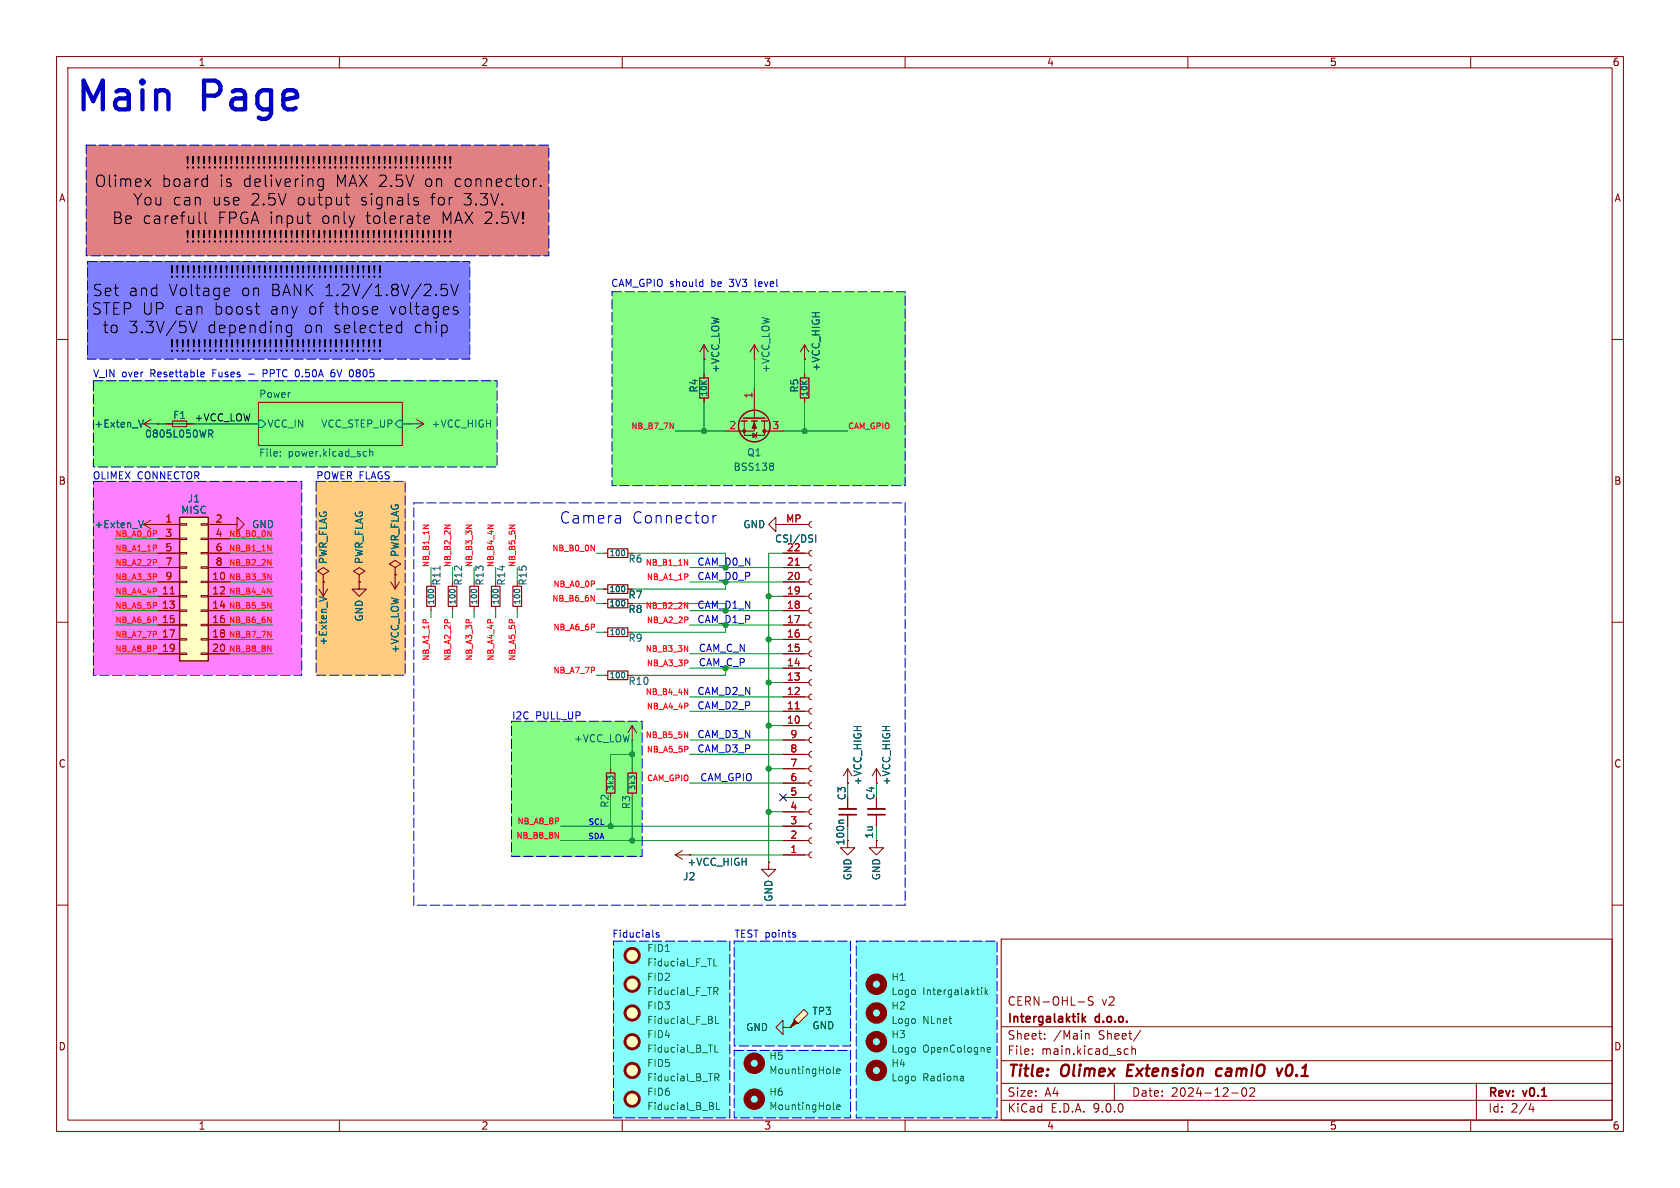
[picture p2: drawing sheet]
<svg xmlns="http://www.w3.org/2000/svg" width="297mm" height="210mm" viewBox="0 0 297 210" stroke-linecap="round" stroke-linejoin="round" font-family="sans-serif">
<defs><g id="words">
<g font-size="7.1" fill="#0000c2">
<text x="12.9" y="20.7">Main</text>
<text x="35.5" y="20.7">Page</text>
</g>
<g font-size="2.8">
<text x="16.7" y="33.3">Olimex</text>
<text x="28.5" y="33.3">board</text>
<text x="32.7" y="30">!!!!!!!!!!!!!!!!!!!!!!!!!!!!!!!!!!!!!!!!!!!!!!!!!</text>
<text x="38.8" y="33.3">is</text>
<text x="43" y="33.3">delivering</text>
<text x="59.4" y="33.3">MAX 2.5V</text>
<text x="75.1" y="33.3">on</text>
<text x="80.4" y="33.3">connector.</text>
<text x="19.8" y="39.8">Be carefull</text>
<text x="23.5" y="36.6">You</text>
<text x="30.5" y="36.6">can</text>
<text x="37.5" y="36.6">use</text>
<text x="38.5" y="39.8">FPGA input</text>
<text x="44.3" y="36.6">2.5V</text>
<text x="52.5" y="36.6">output</text>
<text x="56.9" y="39.8">only</text>
<text x="63.8" y="36.6">signals</text>
<text x="64.7" y="39.8">tolerate</text>
<text x="76.2" y="36.6">for</text>
<text x="78.1" y="39.8">MAX 2.5V!</text>
<text x="82.1" y="36.6">3.3V.</text>
<text x="32.7" y="43.1">!!!!!!!!!!!!!!!!!!!!!!!!!!!!!!!!!!!!!!!!!!!!!!!!!</text>
<text x="16.3" y="52.6">Set</text>
<text x="22.7" y="52.6">and</text>
<text x="29.8" y="52.6">Voltage</text>
<text x="29.9" y="49.3">!!!!!!!!!!!!!!!!!!!!!!!!!!!!!!!!!!!!!!!</text>
<text x="42.7" y="52.6">on</text>
<text x="47.9" y="52.6">BANK 1.2V/1.8V/2.5V</text>
<text x="16.1" y="55.9">STEP UP can</text>
<text x="18.1" y="59.1">to</text>
<text x="22.7" y="59.1">3.3V/5V</text>
<text x="36.7" y="59.1">depending</text>
<text x="37.9" y="55.9">boost</text>
<text x="47.8" y="55.9">any</text>
<text x="53.7" y="59.1">on</text>
<text x="54.6" y="55.9">of</text>
<text x="59" y="59.1">selected</text>
<text x="59.2" y="55.9">those</text>
<text x="69" y="55.9">voltages</text>
<text x="73.3" y="59.1">chip</text>
<text x="29.9" y="62.4">!!!!!!!!!!!!!!!!!!!!!!!!!!!!!!!!!!!!!!!</text>
</g>
<g font-size="2.8" fill="#0000c2">
<text x="98.8" y="92.7">Camera</text>
<text x="111.7" y="92.7">Connector</text>
</g>
<g font-size="2.8" fill="#840000">
<text x="178" y="190.9">Title:</text>
<text x="187.7" y="190.9">Olimex</text>
<text x="200.1" y="190.9">Extension</text>
<text x="216.7" y="190.9">camIO</text>
<text x="228.2" y="190.9">v0.1</text>
</g>
<g font-size="2.1" fill="#840000">
<text x="178" y="178">CERN-OHL-S</text>
<text x="194.7" y="178">v2</text>
<text x="178" y="184">Sheet:</text>
<text x="178" y="181.2">Intergalaktik</text>
<text x="186.2" y="184">/Main</text>
<text x="193.7" y="181.2">d.o.o.</text>
<text x="194.2" y="184">Sheet/</text>
<text x="178" y="186.7">File:</text>
<text x="184.1" y="186.7">main.kicad_sch</text>
<text x="178" y="196.9">KiCad</text>
<text x="178" y="194.1">Size:</text>
<text x="184.7" y="194.1">A4</text>
<text x="185.7" y="196.9">E.D.A.</text>
<text x="193.3" y="196.9">9.0.0</text>
<text x="200" y="194.1">Date:</text>
<text x="207" y="194.1">2024-12-02</text>
<text x="263" y="194.3">Rev:</text>
<text x="263" y="196.9">Id:</text>
<text x="267.1" y="196.9">2/4</text>
<text x="269.4" y="194.3">v0.1</text>
</g>
<g font-size="1.8" fill="#840000">
<text x="35" y="11.9">1</text>
<text x="85" y="11.9">2</text>
<text x="135" y="11.9">3</text>
<text x="185" y="11.9">4</text>
<text x="235" y="11.9">5</text>
<text x="285" y="11.9">6</text>
<text x="10.3" y="35.9">A</text>
<text x="285.3" y="35.9">A</text>
<text x="10.3" y="85.9">B</text>
<text x="285.3" y="85.9">B</text>
<text x="111" y="106">R7</text>
<text x="111" y="108.6">R8</text>
<text x="10.3" y="135.9">C</text>
<text x="285.3" y="135.9">C</text>
<text x="149.5" y="149.6" transform="rotate(-90 149.5 149.6)">100n</text>
<text x="10.3" y="185.9">D</text>
<text x="285.3" y="185.9">D</text>
<text x="35" y="199.9">1</text>
<text x="85" y="199.9">2</text>
<text x="135" y="199.9">3</text>
<text x="185" y="199.9">4</text>
<text x="235" y="199.9">5</text>
<text x="285" y="199.9">6</text>
</g>
<g font-size="1.8" fill="#0000c2">
<text x="107.9" y="50.8">CAM_GPIO should</text>
<text x="125.8" y="50.8">be</text>
<text x="129.2" y="50.8">3V3</text>
<text x="133.9" y="50.8">level</text>
<text x="16.4" y="66.9">V_IN over</text>
<text x="26.7" y="66.9">Resettable</text>
<text x="37.8" y="66.9">Fuses</text>
<text x="44.4" y="66.9">-</text>
<text x="47.1" y="66.9">PPTC 0.50A</text>
<text x="59.6" y="66.9">6V</text>
<text x="63" y="66.9">0805</text>
<text x="16.3" y="84.9">OLIMEX</text>
<text x="24.3" y="84.9">CONNECTOR</text>
<text x="55.8" y="84.9">POWER FLAGS</text>
<text x="123.4" y="115.3">CAM_C_N</text>
<text x="123.2" y="122.9">CAM_D2_N</text>
<text x="123.2" y="125.5">CAM_D2_P</text>
<text x="90.4" y="127.3">I2C</text>
<text x="94.7" y="127.3">PULL_UP</text>
<text x="123.2" y="130.6">CAM_D3_N</text>
<text x="123.2" y="133.1">CAM_D3_P</text>
<text x="123.7" y="138.2">CAM_GPIO</text>
<text x="108.2" y="166">Fiducials</text>
<text x="129.7" y="166">TEST points</text>
</g>
<g font-size="1.8" fill="#006464">
<text x="145.1" y="65.8" transform="rotate(-90 145.1 65.8)">+VCC_HIGH</text>
<text x="45.7" y="70.4">Power</text>
<text x="123.5" y="69.5" transform="rotate(-90 123.5 69.5)">R4</text>
<text x="127.4" y="66" transform="rotate(-90 127.4 66)">+VCC_LOW</text>
<text x="136.2" y="66" transform="rotate(-90 136.2 66)">+VCC_LOW</text>
<text x="141.3" y="69.5" transform="rotate(-90 141.3 69.5)">R5</text>
<text x="16.6" y="75.8">+Exten_V</text>
<text x="25.5" y="77.6">0805L050WR</text>
<text x="30.5" y="74.3">F1</text>
<text x="47.2" y="75.8">VCC_IN</text>
<text x="56.7" y="75.8">VCC_STEP_UP</text>
<text x="76.2" y="75.8">+VCC_HIGH</text>
<text x="45.7" y="81.1">File:</text>
<text x="50.9" y="81.1">power.kicad_sch</text>
<text x="129.6" y="83.4">BSS138</text>
<text x="132" y="80.9">Q1</text>
<text x="33.1" y="89">J1</text>
<text x="16.6" y="93.6">+Exten_V</text>
<text x="31.9" y="91">MISC</text>
<text x="44.5" y="93.6">GND</text>
<text x="131.3" y="93.6">GND</text>
<text x="58" y="99.8" transform="rotate(-90 58 99.8)">PWR_FLAG</text>
<text x="64.4" y="99.8" transform="rotate(-90 64.4 99.8)">PWR_FLAG</text>
<text x="70.7" y="98.5" transform="rotate(-90 70.7 98.5)">PWR_FLAG</text>
<text x="111" y="99.7">R6</text>
<text x="136.9" y="96.1">CSI/DSI</text>
<text x="64.4" y="110" transform="rotate(-90 64.4 110)">GND</text>
<text x="111" y="113.6">R9</text>
<text x="58" y="114.2" transform="rotate(-90 58 114.2)">+Exten_V</text>
<text x="70.7" y="115.6" transform="rotate(-90 70.7 115.6)">+VCC_LOW</text>
<text x="111" y="121.3">R10</text>
<text x="101.4" y="131.4">+VCC_LOW</text>
<text x="107.8" y="142.9" transform="rotate(-90 107.8 142.9)">R2</text>
<text x="111.6" y="143.2" transform="rotate(-90 111.6 143.2)">R3</text>
<text x="149.7" y="141.5" transform="rotate(-90 149.7 141.5)">C3</text>
<text x="152.5" y="138.9" transform="rotate(-90 152.5 138.9)">+VCC_HIGH</text>
<text x="154.8" y="141.5" transform="rotate(-90 154.8 141.5)">C4</text>
<text x="157.6" y="138.9" transform="rotate(-90 157.6 138.9)">+VCC_HIGH</text>
<text x="154.5" y="148.3" transform="rotate(-90 154.5 148.3)">1u</text>
<text x="120.7" y="155.8">J2</text>
<text x="121.4" y="153.3">+VCC_HIGH</text>
<text x="150.7" y="155.7" transform="rotate(-90 150.7 155.7)">GND</text>
<text x="155.8" y="155.7" transform="rotate(-90 155.8 155.7)">GND</text>
<text x="136.8" y="159.5" transform="rotate(-90 136.8 159.5)">GND</text>
<text x="114.3" y="168.5">FID1</text>
<text x="114.3" y="171">Fiducial_F_TL</text>
<text x="114.3" y="173.6">FID2</text>
<text x="157.5" y="173.6">H1</text>
<text x="114.3" y="178.7">FID3</text>
<text x="114.3" y="176.1">Fiducial_F_TR</text>
<text x="143.5" y="179.6">TP3</text>
<text x="157.5" y="176.1">Logo</text>
<text x="157.5" y="178.7">H2</text>
<text x="163.1" y="176.1">Intergalaktik</text>
<text x="114.3" y="181.2">Fiducial_F_BL</text>
<text x="114.3" y="183.7">FID4</text>
<text x="131.8" y="182.5">GND</text>
<text x="143.5" y="182.2">GND</text>
<text x="157.5" y="181.2">Logo</text>
<text x="157.5" y="183.7">H3</text>
<text x="163.1" y="181.2">NLnet</text>
<text x="114.3" y="188.8">FID5</text>
<text x="114.3" y="186.3">Fiducial_B_TL</text>
<text x="114.3" y="191.4">Fiducial_B_TR</text>
<text x="135.9" y="187.6">H5</text>
<text x="135.9" y="190.1">MountingHole</text>
<text x="157.5" y="191.4">Logo</text>
<text x="157.5" y="188.8">H4</text>
<text x="157.5" y="186.3">Logo</text>
<text x="163.1" y="191.4">Radiona</text>
<text x="163.1" y="186.3">OpenCologne</text>
<text x="114.3" y="193.9">FID6</text>
<text x="114.3" y="196.4">Fiducial_B_BL</text>
<text x="135.9" y="193.9">H6</text>
<text x="135.9" y="196.4">MountingHole</text>
</g>
<g font-size="1.8" fill="#a90000">
<text x="133.1" y="70.6" transform="rotate(-90 133.1 70.6)">1</text>
<text x="128.8" y="75.9">2</text>
<text x="136.5" y="75.9">3</text>
<text x="29.1" y="92.5">1</text>
<text x="29.1" y="95">3</text>
<text x="38" y="92.5">2</text>
<text x="38" y="95">4</text>
<text x="138.9" y="92.5">MP</text>
<text x="29.1" y="97.5">5</text>
<text x="29.1" y="100.1">7</text>
<text x="38" y="97.5">6</text>
<text x="38" y="100.1">8</text>
<text x="139" y="100.1">21</text>
<text x="139" y="97.5">22</text>
<text x="28.5" y="105.2">11</text>
<text x="28.5" y="107.7">13</text>
<text x="29.1" y="102.6">9</text>
<text x="37.4" y="102.6">10</text>
<text x="37.4" y="105.2">12</text>
<text x="37.4" y="107.7">14</text>
<text x="139" y="107.7">18</text>
<text x="139" y="105.2">19</text>
<text x="139" y="102.6">20</text>
<text x="28.5" y="110.2">15</text>
<text x="28.5" y="112.8">17</text>
<text x="37.4" y="110.2">16</text>
<text x="37.4" y="112.8">18</text>
<text x="139" y="112.8">16</text>
<text x="139" y="110.2">17</text>
<text x="28.5" y="115.3">19</text>
<text x="37.4" y="115.3">20</text>
<text x="139" y="117.9">14</text>
<text x="139" y="115.3">15</text>
<text x="139" y="125.5">11</text>
<text x="139" y="122.9">12</text>
<text x="139" y="120.4">13</text>
<text x="139" y="128">10</text>
<text x="139.6" y="130.6">9</text>
<text x="139.6" y="135.6">7</text>
<text x="139.6" y="133.1">8</text>
<text x="139.6" y="143.3">4</text>
<text x="139.6" y="140.7">5</text>
<text x="139.6" y="138.2">6</text>
<text x="139.6" y="148.3">2</text>
<text x="139.6" y="145.8">3</text>
<text x="139.6" y="150.9">1</text>
</g>
<text font-size="1.8" fill="#0f0f0f" x="34.3" y="74.6">+VCC_LOW</text>
<g font-size="1.8" fill="#009600">
<text x="123.2" y="100.1">CAM_D0_N</text>
<text x="78.1" y="103.6" transform="rotate(-90 78.1 103.6)">R11</text>
<text x="81.9" y="103.6" transform="rotate(-90 81.9 103.6)">R12</text>
<text x="85.7" y="103.6" transform="rotate(-90 85.7 103.6)">R13</text>
<text x="89.5" y="103.6" transform="rotate(-90 89.5 103.6)">R14</text>
<text x="93.3" y="103.6" transform="rotate(-90 93.3 103.6)">R15</text>
<text x="123.2" y="102.6">CAM_D0_P</text>
<text x="123.2" y="107.7">CAM_D1_N</text>
<text x="123.2" y="110.2">CAM_D1_P</text>
<text x="123.4" y="117.9">CAM_C_P</text>
</g>
<g font-size="1.4" fill="#006464">
<text x="125.2" y="70.2" transform="rotate(-90 125.2 70.2)">10K</text>
<text x="143" y="70.2" transform="rotate(-90 143 70.2)">10K</text>
<text x="107.7" y="98.5">100</text>
<text x="76.9" y="107" transform="rotate(-90 76.9 107)">100</text>
<text x="80.7" y="107" transform="rotate(-90 80.7 107)">100</text>
<text x="84.5" y="107" transform="rotate(-90 84.5 107)">100</text>
<text x="88.4" y="107" transform="rotate(-90 88.4 107)">100</text>
<text x="92.2" y="107" transform="rotate(-90 92.2 107)">100</text>
<text x="107.7" y="104.9">100</text>
<text x="107.7" y="107.4">100</text>
<text x="107.7" y="112.5">100</text>
<text x="107.7" y="120.1">100</text>
<text x="108.7" y="139.8" transform="rotate(-90 108.7 139.8)">3k3</text>
<text x="112.5" y="139.8" transform="rotate(-90 112.5 139.8)">3k3</text>
</g>
<g font-size="1.4" fill="#ff0600">
<text x="111.5" y="75.9">NB_B7_7N</text>
<text x="149.9" y="75.9">CAM_GPIO</text>
<text x="20.3" y="95">NB_A0_0P</text>
<text x="40.4" y="95">NB_B0_0N</text>
<text x="20.3" y="100.1">NB_A2_2P</text>
<text x="20.3" y="97.5">NB_A1_1P</text>
<text x="40.4" y="100.1">NB_B2_2N</text>
<text x="40.4" y="97.5">NB_B1_1N</text>
<text x="75.9" y="100.3" transform="rotate(-90 75.9 100.3)">NB_B1_1N</text>
<text x="79.7" y="100.3" transform="rotate(-90 79.7 100.3)">NB_B2_2N</text>
<text x="83.5" y="100.3" transform="rotate(-90 83.5 100.3)">NB_B3_3N</text>
<text x="87.4" y="100.3" transform="rotate(-90 87.4 100.3)">NB_B4_4N</text>
<text x="91.2" y="100.3" transform="rotate(-90 91.2 100.3)">NB_B5_5N</text>
<text x="97.5" y="97.5">NB_B0_0N</text>
<text x="114" y="100.1">NB_B1_1N</text>
<text x="20.3" y="107.7">NB_A5_5P</text>
<text x="20.3" y="105.1">NB_A4_4P</text>
<text x="20.3" y="102.6">NB_A3_3P</text>
<text x="40.4" y="105.1">NB_B4_4N</text>
<text x="40.4" y="107.7">NB_B5_5N</text>
<text x="40.4" y="102.6">NB_B3_3N</text>
<text x="97.5" y="106.4">NB_B6_6N</text>
<text x="97.7" y="103.9">NB_A0_0P</text>
<text x="114" y="107.7">NB_B2_2N</text>
<text x="114.2" y="102.6">NB_A1_1P</text>
<text x="20.3" y="112.8">NB_A7_7P</text>
<text x="20.3" y="110.2">NB_A6_6P</text>
<text x="40.4" y="110.2">NB_B6_6N</text>
<text x="40.4" y="112.8">NB_B7_7N</text>
<text x="97.7" y="111.5">NB_A6_6P</text>
<text x="114.2" y="110.2">NB_A2_2P</text>
<text x="20.3" y="115.3">NB_A8_8P</text>
<text x="40.4" y="115.3">NB_B8_8N</text>
<text x="75.9" y="116.9" transform="rotate(-90 75.9 116.9)">NB_A1_1P</text>
<text x="79.7" y="116.9" transform="rotate(-90 79.7 116.9)">NB_A2_2P</text>
<text x="83.5" y="116.9" transform="rotate(-90 83.5 116.9)">NB_A3_3P</text>
<text x="87.4" y="116.9" transform="rotate(-90 87.4 116.9)">NB_A4_4P</text>
<text x="91.2" y="116.9" transform="rotate(-90 91.2 116.9)">NB_A5_5P</text>
<text x="97.7" y="119.1">NB_A7_7P</text>
<text x="114" y="115.3">NB_B3_3N</text>
<text x="114.2" y="117.8">NB_A3_3P</text>
<text x="114" y="122.9">NB_B4_4N</text>
<text x="114.2" y="125.5">NB_A4_4P</text>
<text x="114" y="130.5">NB_B5_5N</text>
<text x="114.2" y="133.1">NB_A5_5P</text>
<text x="114.3" y="138.2">CAM_GPIO</text>
<text x="91.2" y="148.3">NB_B8_8N</text>
<text x="91.4" y="145.8">NB_A8_8P</text>
</g>
<g font-size="1.4" fill="#0000c2">
<text x="103.9" y="148.6">SDA</text>
<text x="103.9" y="146">SCL</text>
</g>
</g></defs>
<g fill="none" stroke="#840000" stroke-width=".18">
<path d="M10 10h277v190h-277zM12 12h273v186h-273zM60 10v2M110 10v2M160 10v2M210 10v2M260 10v2M10 60h2M45.7 71.1h25.4v7.6h-25.4zM285 60h2M10 110h2M285 110h2"/>
<path d="M10 160h2M177 166h108v32h-108zM190.6 177.1h1.1M193.2 176.3l-.5-.1-.2 .1v.5l.6 .3 .1 .3-.2 .3-.6-.1M285 160h2M60 198v2M110 198v2M160 198v2M177 194.5h108M177 191.5h108M177 187.5h108M177 181.5h108"/>
<path d="M182.5 186.3v.1M182.5 185.5v.1M184.7 183.6v.1M184.7 182.8v.1M191.9 182.8l.2-.1 .4 .1v.9M197 191.5v3M199 185.4l.5 .1M199.5 186.3l-.5 .1M200.1 185.5l.2-.1 .4 .1v.9M200.1 184.9v1.5M201.7 182.1l-1.3 2M210 198v2"/>
<path d="M217.7 193.2h1.2M219.7 192.4l.2-.1a.81 .81 0 0 1 .6 .6 .81 .81 0 0 1-.3 .8l-.2 .1a.81 .81 0 0 1-.3-1.4zM221 192.4l.5-.1 .2 .1 .1 .3-.9 1.1h.9M260 198v2M261 191.5v6.5M270.7 195l-.4 1.1h.9M271 195.6v1"/>
</g>
<path d="M199.5 188.2l-.3 2h1M216 189a.66 .66 0 0 0-1 .3v.5l.1 .3 .2 .1 .6-.1M226.7 188.9l-.6 1.3M227.7 188.3a1.3 1.3 0 0 0 0 1.9" fill="none" stroke="#840000" stroke-width=".4"/>
<path d="M191.3 179.2v1.5M191.9 179.7l-.6 .6M191.5 180.1l.4 .6" fill="none" stroke="#840000" stroke-width=".3"/>
<path d="M16.5 67.3h71.4v15.3h-71.4z" fill="#80ff80"/>
<path d="M15.5 46.2h67.6v17.3h-67.6z" fill="#8080ff"/>
<path d="M15.2 25.7h81.8v19.5h-81.8z" fill="#e08080"/>
<path d="M129.8 185.7h20.6v11.9h-20.6z" fill="#85fffb"/>
<path d="M55.9 85.1h15.7v34.3h-15.7z" fill="#ffcc80"/>
<path d="M151.4 166.4h24.9v31.2h-24.9z" fill="#85fffb"/>
<path d="M90.4 127.5h23.1v23.9h-23.1z" fill="#86ff85"/>
<g fill="#85fffb">
<path d="M129.8 166.4h20.6v18.5h-20.6z"/>
<path d="M108.5 166.4h20.5v31.2h-20.5z"/>
</g>
<path d="M108.2 51.6h51.8v34.3h-51.8z" fill="#86ff85"/>
<path d="M16.5 85.1h36.8v34.3h-36.8z" fill="#ff80ff"/>
<g fill="none" stroke="#840000" stroke-width=".18">
<path d="M25.4 74.9h2.5M25.4 74.9l1.3 .8M26.7 74.2l-1.3 .7M27.9 74.9h.1M29.2 74.9h5.1M30.5 74.4h2.5v1h-2.5zM45.7 71.1h25.4v7.6h-25.4zM72.4 74.9h.1M72.4 74.9h2.5M73.7 74.2l1.2 .7M74.9 74.9l-1.2 .8M124.5 63.5h.1"/>
<path d="M124.5 61l-.8 1.2M124.5 61l.7 1.2M124.5 61v2.5M124.5 66v.8M124.5 70.4v.7M131.6 74.4v2.6h3.5v-2.6M133.1 76.6l.6 .4-.6 .3zM133.3 63.5h.1M133.3 74.4v1.8h-5M133.3 61l-.7 1.2M133.3 61l.8 1.2M133.3 61v2.5"/>
<path d="M133.3 68.6v5.3M133.9 76.5l-.2 .1v.7l-.1 .2M135.1 76.2h3.3M142.2 63.5h.1M142.2 61v2.5M142.2 66v.8M142.2 70.4v.7M142.2 61l-.7 1.2M142.2 61l.8 1.2M137.2 92.7v-1.3l-1.3 1.3 1.3 1.3v-1.3h1.2M69.8 100.3l1.1-.6-1.1-.6-1 .6 1 .6v1.3M69.8 101.6h.1"/>
<path d="M76.2 107.2v.8M106.7 104.1h.7M106.7 119.4h.7M107.9 135.9v.8M111.8 135.9v.8M149.9 138.4h.1M149.9 135.9l-.8 1.3M149.9 135.9l.7 1.3M149.9 135.9v2.5M154.9 138.4h.1M154.9 135.9l-.7 1.3M154.9 135.9l.8 1.3"/>
<path d="M154.9 135.9v2.5M111.8 140.2v.8M119.4 151.1l1.2 .8M119.4 151.1h2.5M120.6 150.4l-1.2 .7M121.9 151.1h.1M149.9 148.6v1.3h1.2l-1.2 1.2-1.3-1.2h1.3M154.9 141v2M154.9 144v2.1"/>
</g>
<g fill="none" stroke="#006464" stroke-width=".18">
<path d="M24.5 74.2l.4 1.3 .4-1.3M36.9 76h.5l.2 .3-.1 .3-.6 .1M37.2 76.7l.4 .6M45.7 74.3h.7l.6 .6-.6 .7h-.7zM49.6 79.9v.1M64.4 79.8l.4 .1M65.4 79.9l.1-.1 .3 .1 .1 .7M65.4 79.4v1.2M70.5 74.3h.6v1.3h-.6l-.7-.7zM49.6 80.5v.1M64.8 80.6h-.4M136.5 81.9l.3 .2-.3 .3 .3 .2v.3l-.3 .2"/>
<path d="M75.8 104.2h.7M77.8 100.1v.7M110.4 103.8v.6M110.4 119v.6M126.2 169.5v1.3h.6M126.2 174.6h.5l.2 .2-.1 .4h-.6M126.5 175.2l.4 .6M126.5 179.6v1.3h.6M173.6 174.6v.1M173.6 175v.8M174.2 174.6v1.2M174.3 175.4l.3 .4"/>
<path d="M174.6 175l-.4 .5M126.4 184.7v1.3h.6M126.4 189.8h.5l.2 .3-.1 .3-.6 .1M126.7 194.9v1.3h.6M126.7 190.5l.4 .6M170.3 190.3l.1 .8M170.4 191l-.2 .1M170.4 190.5l-.2 .1M174.6 185.9h.5M174.6 185.2h.3l.2 .3-.6 .1"/>
</g>
<g fill="none" stroke="#840000" stroke-width="1.3">
<circle cx="154.9" cy="174" r="1.27"/>
<circle cx="154.9" cy="179.1" r="1.27"/>
<circle cx="154.9" cy="189.2" r="1.27"/>
<circle cx="154.9" cy="184.1" r="1.27"/>
</g>
<path d="M153.4 144h3.1" fill="none" stroke="#840000" stroke-width=".3"/>
<path d="M153.4 143h3.1" fill="none" stroke="#840000" stroke-width=".33"/>
<path d="M123.7 66.8h1.5v3.6h-1.5zM141.5 66.8h1.5v3.6h-1.5zM75.4 103.6h1.6v3.6h-1.6zM107.4 103.4h3.6v1.5h-3.6zM107.4 118.6h3.6v1.5h-3.6zM107.2 136.7h1.5v3.5h-1.5zM111 136.7h1.5v3.5h-1.5z" fill="none" stroke="#840000" stroke-width=".2"/>
<g fill="#ffffc2" stroke="#ffffc2" stroke-width=".18">
<circle cx="111.8" cy="194.3" r="1.27"/>
<circle cx="111.8" cy="168.9" r="1.27"/>
<circle cx="111.8" cy="174" r="1.27"/>
<circle cx="111.8" cy="189.2" r="1.27"/>
<circle cx="111.8" cy="179.1" r="1.27"/>
<circle cx="111.8" cy="184.1" r="1.27"/>
</g>
<g fill="none" stroke="#840000" stroke-width=".51">
<circle cx="111.8" cy="168.9" r="1.27"/>
<circle cx="111.8" cy="179.1" r="1.27"/>
<circle cx="111.8" cy="174" r="1.27"/>
<circle cx="111.8" cy="189.2" r="1.27"/>
<circle cx="111.8" cy="194.3" r="1.27"/>
<circle cx="111.8" cy="184.1" r="1.27"/>
</g>
<g fill="none" stroke="#840000" stroke-width=".25">
<path d="M131.1 74.4h1M131.4 73.9h3.9M132.8 74.4h1.1M134.6 74.4h1"/>
<circle cx="133.3" cy="75.3" r="2.79"/>
</g>
<g fill="#840000" stroke="#840000" stroke-width=".18">
<path d="M133.3 74.7l.4 1h-.7z"/>
<circle cx="135.1" cy="76.2" r=".25"/>
<circle cx="131.6" cy="76.2" r=".25"/>
</g>
<path d="M140.3 180.2l1.8-1.8 .8 .8-1.8 1.8z" fill="#ffffc2"/>
<path d="M140.5 180.3l.5 .5-1.3 .8z" fill="#840000" stroke="#840000" stroke-width=".18"/>
<path d="M40.6 92.7h1.3v-1.3l1.3 1.3-1.3 1.3v-1.3M40.6 92.7h.1M80 107.2v.8M106.7 111.8h.7M106.7 106.7h.7M138.4 181.6v-1.3l-1.2 1.3 1.2 1.3v-1.3h1.3M139.7 181.6h.1M140.3 180.2l1.8-1.8 .8 .8-1.8 1.8z" fill="none" stroke="#840000" stroke-width=".18"/>
<g fill="none" stroke="#840000" stroke-width="1.3">
<circle cx="133.3" cy="188" r="1.27"/>
<circle cx="133.3" cy="194.3" r="1.27"/>
</g>
<path d="M79.7 104.2h.6M110.4 111.4v.6M110.4 106.3v.6M147.3 196l.2 .2M147.3 189.6l.2 .2M147.9 195.7l.6-.1v-.2l-.4-.1-.2 .2 .1 .6h.5M147.9 189.4l.6-.1v-.3h-.4l-.2 .1 .1 .6h.5" fill="none" stroke="#006464" stroke-width=".18"/>
<path d="M79.2 103.6h1.6v3.6h-1.6zM107.4 111h3.6v1.5h-3.6zM107.4 105.9h3.6v1.5h-3.6z" fill="none" stroke="#840000" stroke-width=".2"/>
<path d="M31.7 91.4h5.1v25.4h-5.1z" fill="#ffffc2"/>
<path d="M31.7 91.4h5.1v25.4h-5.1z" fill="none" stroke="#840000" stroke-width=".25"/>
<g fill="none" stroke="#840000" stroke-width=".18">
<path d="M27.9 74.9h.1M29.2 74.9h1.3M33 74.9h1.3M124.5 63.5h.1M124.5 66v.8M124.5 70.4v.7M142.2 63.5h.1M142.2 66v.8M142.2 70.4v.7M25.4 92.7h6.3M25.4 92.7l1.3 .8M26.7 91.9l-1.3 .8"/>
<path d="M27.9 92.7h.1M27.9 95.3h3.8M27.9 97.8h3.8M31.7 92.6h1.3v.2h-1.3zM31.7 95.1h1.3v.3h-1.3zM31.7 97.7h1.3v.2h-1.3zM35.6 92.6h1.2v.2h-1.2zM35.6 95.1h1.2v.3h-1.2zM35.6 97.7h1.2v.2h-1.2zM36.8 92.7h3.8M36.8 95.3h3.8M36.8 97.8h3.8"/>
<path d="M40.6 92.7h.1M106.7 97.8h.7M138.4 92.7h4.6M138.4 97.8h4.6M143.5 99.8l-.3 .2-.2 .3 .2 .4 .3 .1M143.5 97.3l-.3 .1-.2 .4 .2 .3 .3 .2M143.5 92.2l-.3 .2-.2 .3 .2 .4 .3 .1M27.9 100.3h3.8M27.9 102.9h3.8M27.9 105.4h3.8M27.9 108h3.8M27.9 110.5h3.8"/>
<path d="M27.9 113h3.8M27.9 115.6h3.8M31.7 100.2h1.3v.3h-1.3zM31.7 102.7h1.3v.3h-1.3zM31.7 105.3h1.3v.2h-1.3zM31.7 107.8h1.3v.3h-1.3zM31.7 110.4h1.3v.2h-1.3zM31.7 112.9h1.3v.3h-1.3zM31.7 115.4h1.3v.3h-1.3zM35.6 100.2h1.2v.3h-1.2zM35.6 102.7h1.2v.3h-1.2zM35.6 105.3h1.2v.2h-1.2z"/>
<path d="M35.6 107.8h1.2v.3h-1.2zM35.6 110.4h1.2v.2h-1.2zM35.6 112.9h1.2v.3h-1.2zM35.6 115.4h1.2v.3h-1.2zM36.8 100.3h3.8M36.8 102.9h3.8M36.8 105.4h3.8M36.8 108h3.8M36.8 110.5h3.8M36.8 113h3.8M36.8 115.6h3.8M56.4 104.1l.7 1.3"/>
<path d="M57.1 101.6l1.1-.6-1.1-.7-1 .7 1 .6v1.3M57.1 102.9h.1M57.1 102.9v2.5M57.9 104.1l-.8 1.3M63.5 101.6l1-.6-1-.7-1 .7 1 .6v1.3M63.5 102.9h.1M63.5 102.9v1.2h1.3l-1.3 1.3-1.3-1.3h1.3M69.1 102.9l.7 1.2M69.8 101.6h.1M69.8 101.6v2.5M70.6 102.9l-.8 1.2M83.8 107.2v.8"/>
<path d="M87.6 107.2v.8M91.4 107.2v.8M106.7 104.1h.7M106.7 106.7h.7M138.4 100.3h4.6M138.4 102.9h4.6M138.4 105.4h4.6M138.4 108h4.6M138.4 110.5h4.6M138.4 113h4.6M138.4 115.6h4.6M138.4 118.1h4.6"/>
<path d="M143.5 117.6l-.3 .2-.2 .3 .2 .4 .3 .1M143.5 115.1l-.3 .1-.2 .4 .2 .3 .3 .2M143.5 112.5l-.3 .2-.2 .3 .2 .4 .3 .1M143.5 110l-.3 .1-.2 .4 .2 .3 .3 .2M143.5 107.4l-.3 .2-.2 .4 .2 .3 .3 .2M143.5 104.9l-.3 .2-.2 .3 .2 .4 .3 .1M143.5 102.4l-.3 .1-.2 .4 .2 .3 .3 .2M111.8 130.8h.1M111.8 128.3l-.8 1.2M111.8 128.3l.7 1.2M111.8 128.3v2.5M138.4 138.4h4.6"/>
<path d="M138.4 135.9h4.6M138.4 133.4h4.6M138.4 130.8h4.6M138.4 128.3h4.6M138.4 125.7h4.6M138.4 123.2h4.6M138.4 120.7h4.6M143.5 137.9l-.3 .2-.2 .3 .2 .4 .3 .1M143.5 135.4l-.3 .1-.2 .4 .2 .3 .3 .2M143.5 132.8l-.3 .2-.2 .4 .2 .3 .3 .2M143.5 130.3l-.3 .2-.2 .3 .2 .4 .3 .1M143.5 127.8l-.3 .1-.2 .4 .2 .3 .3 .2"/>
<path d="M143.5 125.2l-.3 .2-.2 .3 .2 .4 .3 .1M143.5 122.7l-.3 .1-.2 .4 .2 .3 .3 .2M143.5 120.1l-.3 .2-.2 .4 .2 .3 .3 .2M149.9 138.4h.1M154.9 138.4h.1M121.9 151.1h.1M135.9 152.4v1.3h1.3l-1.3 1.2-1.3-1.2h1.3M135.9 152.4h.1M138.4 151.1h4.6M138.4 148.6h4.6M138.4 146.1h4.6M138.4 143.5h4.6"/>
<path d="M138.4 141h4.6M143.5 150.6l-.3 .2-.2 .3 .2 .4 .3 .1M143.5 148.1l-.3 .1-.2 .4 .2 .3 .3 .2M143.5 145.5l-.3 .2-.2 .4 .2 .3 .3 .2M143.5 143l-.3 .2-.2 .3 .2 .4 .3 .1M143.5 140.5l-.3 .1-.2 .4 .2 .3 .3 .2M149.9 141v2M149.9 144v2.1M154.9 148.6v1.3h1.3l-1.3 1.2-1.2-1.2h1.2M154.9 141v2M154.9 144v2.1M139.7 181.6h.1"/>
</g>
<path d="M140.6 99.9h.7M30.1 105h.7M140.6 125.3h.7" fill="none" stroke="#a90000" stroke-width=".18"/>
<path d="M107.4 97h3.6v1.6h-3.6zM83.1 103.6h1.5v3.6h-1.5zM86.9 103.6h1.5v3.6h-1.5zM90.7 103.6h1.5v3.6h-1.5z" fill="none" stroke="#840000" stroke-width=".2"/>
<g fill="none" stroke="#006464" stroke-width=".18">
<path d="M24.5 74.2l.4 1.3 .4-1.3M36.9 76h.5l.2 .3-.1 .3-.6 .1M37.2 76.7l.4 .6M24.5 92l.4 1.3 .4-1.3M110.4 97.4v.7M144.2 94.6v1.2M56.5 105.5l1.2 .4-1.2 .4M83.5 104.2h.6M87.3 104.2h.6M91.1 104.2h.6M110.4 103.8v.6M110.4 106.3v.6"/>
<path d="M149.2 145h-.7l-.2 .2"/>
</g>
<path d="M148.3 144h3.1" fill="none" stroke="#840000" stroke-width=".3"/>
<path d="M148.3 143h3.1" fill="none" stroke="#840000" stroke-width=".33"/>
<g fill="none" stroke="#ff0600" stroke-width=".18">
<path d="M118.5 74.8l.5 1v-1M47.3 93.8l.6 1v-1M47.3 96.4l.6 1v-1M47.3 98.9l.6 1v-1M74.8 92.8h1l-1 .6M78.6 92.8h1l-1 .6M82.4 92.8h1l-1 .6M86.2 92.8h1l-1 .6M90 92.8h1l-1 .6M104.5 96.4l.6 1v-1M121 98.9l.6 1v-1M47.3 104l.6 1v-1"/>
<path d="M47.3 101.4l.6 1.1v-1.1M47.3 106.5l.6 1v-1M47.3 109.1l.6 1v-1M47.3 111.6l.6 1v-1M47.3 114.1l.6 1.1v-1.1M104.5 105.3l.6 1v-1M121 106.5l.6 1v-1M121 114.1l.6 1.1v-1.1M121 121.8l.6 1v-1M121 129.4l.6 1v-1M98.1 147.2l.6 1v-1"/>
</g>
<g fill="none" stroke="#0000c2" stroke-width=".18" stroke-dasharray="1.7 .6">
<path d="M15.2 25.7h81.8v19.5h-81.8zM15.5 46.2h67.6v17.3h-67.6zM108.2 51.6h51.8v34.3h-51.8zM16.5 67.3h71.4v15.3h-71.4zM16.5 85.1h36.8v34.3h-36.8zM55.9 85.1h15.7v34.3h-15.7zM73.2 88.9h86.8M160 88.9v71.1M90.4 127.5h23.1v23.9h-23.1zM73.2 160v-71.1M108.5 166.4h20.5v31.2h-20.5zM129.8 166.4h20.6v18.5h-20.6z"/>
<path d="M151.4 166.4h24.9v31.2h-24.9zM160 160h-86.8M129.8 185.7h20.6v11.9h-20.6z"/>
</g>
<g fill="none" stroke="#009600" stroke-width=".18">
<path d="M27.9 74.9h1.3M34.3 74.9h11.4M71.1 74.9h1.3M119.4 76.2h8.9M124.5 63.5v2.5M124.5 71.1v5.1M133.3 63.5v5.1M138.4 76.2h11.5M142.2 63.5v2.5M142.2 71.1v5.1M20.3 97.8h7.6M20.3 95.3h7.6"/>
<path d="M40.6 97.8h7.7M40.6 95.3h7.7M105.4 97.8h1.3M111.8 97.8h16.5v2.5M138.4 97.8h-2.5v54.6M20.3 105.4h7.6M20.3 108h7.6M20.3 102.9h7.6M20.3 100.3h7.6M20.3 110.5h7.6M20.3 115.6h7.6M20.3 113h7.6"/>
<path d="M40.6 105.4h7.7M40.6 108h7.7M40.6 102.9h7.7M40.6 100.3h7.7M40.6 110.5h7.7M40.6 115.6h7.7M40.6 113h7.7M76.2 108v1.2M80 108v1.2M83.8 108v1.2M87.6 108v1.2M91.4 108v1.2"/>
<path d="M105.4 119.4h1.3M105.4 111.8h1.3M105.4 104.1h1.3M105.4 106.7h1.3M111.8 106.7h16.5M121.9 108h16.5M121.9 102.9h16.5M121.9 100.3h16.5M121.9 110.5h16.5M121.9 115.6h16.5M121.9 118.1h16.5M128.3 118.1v1.3h-16.5"/>
<path d="M128.3 110.5v1.3h-16.5M128.3 102.9v1.2h-16.5M135.9 105.4h2.5M135.9 113h2.5M111.8 133.4h-3.9v2.5M111.8 130.8v5.1M121.9 133.4h16.5M121.9 130.8h16.5M121.9 138.4h16.5M121.9 123.2h16.5M121.9 125.7h16.5M135.9 135.9h2.5"/>
<path d="M135.9 120.7h2.5M135.9 128.3h2.5M149.9 138.4v2.6M154.9 138.4v2.6M99.1 148.6h39.3M99.1 146.1h39.3M107.9 141v5.1M111.8 141v7.6M121.9 151.1h16.5M135.9 143.5h2.5"/>
</g>
<path d="M137.8 140.4l1.2 1.2M139 140.4l-1.2 1.2" fill="none" stroke="#000084" stroke-width=".18"/>
<g fill="none" stroke="#000" stroke-width=".18">
<path d="M25.6 31.6l1.1 1.4M26.7 31.6l-1.1 1.4M35.2 37.5v1.7l.3 .3M36.3 37.5v1.7l.3 .3M36.5 31.6l.1 .1M36.6 30.9v2.1M36.6 32.9l-.1 .1M54.2 38.2h.7M54.5 39.4l.4 .1M57.2 31.6v1.7a.55 .55 0 0 1-.9 .3M57.2 31.7l-.6-.1-.4 .4v.6l.2 .3 .2 .1 .6-.1M61 34.9h.8"/>
<path d="M61.3 34.2v1.8l.1 .1 .4 .1M71.9 29.5l.1 .1-.1 .1M71.9 27.7l.1 .1-.1 1.1M72.8 29.5l.1 .1-.1 .1M72.8 29.5l-.1 .1 .1 .1M72.8 27.7v1.2M72.8 29.5v.2M72.8 27.7l-.1 .1 .1 1.1M72.8 27.7l.1 .1-.1 1.1M73.4 34.9l.5 .1M73.4 35.6l.5 .1 .1 .3-.3 .2h-.4M73.8 29.5l.1 .1-.1 .1"/>
<path d="M73.8 29.5l-.1 .1 .1 .1M73.8 27.7v1.2M73.8 29.5v.2M73.8 27.7l-.1 .1 .1 1.1M73.8 27.7l.1 .1-.1 1.1M74.8 29.5l.1 .1-.1 .1M74.8 29.5l-.1 .1 .1 .1M74.8 27.7v1.2M74.8 29.5v.2M74.8 27.7l-.1 .1 .1 1.1M74.8 27.7l.1 .1-.1 1.1M75 38.4l.3-.2h.3l.3 .2v.2l-.9 .2"/>
<path d="M75 39.2l.3 .3 .5-.1M75.7 29.5l.1 .1-.1 .1M75.7 29.5l-.1 .1 .1 .1M75.7 27.7v1.2M75.7 29.5v.2M75.7 27.7l-.1 .1 .1 1.1M75.7 27.7l.1 .1-.1 1.1M76.7 29.5l.1 .1-.1 .1M76.7 29.5l-.1 .1 .1 .1M76.7 27.7v1.2M76.7 29.5v.2M76.7 27.7l-.1 .1 .1 1.1"/>
<path d="M76.7 27.7l.1 .1-.1 1.1M77.7 29.5l.1 .1-.1 .1M77.7 29.5l-.1 .1 .1 .1M77.7 27.7v1.2M77.7 29.5v.2M77.7 27.7l-.1 .1 .1 1.1M77.7 27.7l.1 .1-.1 1.1M78.6 29.5l.1 .1-.1 .1M78.6 29.5l-.1 .1 .1 .1M78.6 27.7v1.2M78.6 29.5v.2M78.6 27.7l-.1 .1 .1 1.1"/>
<path d="M78.6 27.7l.1 .1-.1 1.1M79.6 29.5l.1 .1-.1 .1M79.6 29.5l-.1 .1 .1 .1M79.6 27.7v1.2M79.6 29.5v.2M79.6 27.7l-.1 .1 .1 1.1M79.6 27.7l.1 .1-.1 1.1M94.9 31.6a.52 .52 0 0 0-.6 .4M95.6 32.8l.1 .1-.1 .1M95.6 32.8l-.1 .1 .1 .1M95.6 32.8v.2M33.5 56.8l.7 2 .6-2"/>
<path d="M40.3 50.9l.2 .1 .1 .4-1 .2M40.5 52.2l-.2 .1M45.1 54.2h.8M45.7 55.5h.2M50.6 58.4l.4 .4 .6-.1M51.6 57.5v1.6l-.2 .3M51.6 57.6l-.6-.1-.4 .3M61.3 48.8l.1 .1-.1 .1M61.3 48.8v.1v.1M61.3 47v1.2M61.3 48.8v.2M61.3 47v.1v1.1"/>
<path d="M61.3 47l.1 .1-.1 1.1M62.3 48.8l.1 .1-.1 .1M62.3 48.8l-.1 .1 .1 .1M62.3 47v1.2M62.3 48.8v.2M62.3 47l-.1 .1 .1 1.1M62.3 47l.1 .1-.1 1.1M63.3 48.8l.1 .1-.1 .1M63.3 48.8l-.1 .1 .1 .1M63.3 47v1.2M63.3 48.8v.2M63.3 47l-.1 .1 .1 1.1"/>
<path d="M63.3 47l.1 .1-.1 1.1M64.2 48.8l.1 .1-.1 .1M64.2 48.8v.1v.1M64.2 47v1.2M64.2 48.8v.2M64.2 47v.1v1.1M64.2 47l.1 .1-.1 1.1M65.2 48.8l.1 .1-.1 .1M65.2 48.8l-.1 .1 .1 .1M65.2 47v1.2M65.2 48.8v.2M65.2 47l-.1 .1 .1 1.1"/>
<path d="M65.2 47l.1 .1-.1 1.1M66.2 48.8l.1 .1-.1 .1M66.2 48.8l-.1 .1 .1 .1M66.2 47v1.2M66.2 48.8v.2M66.2 47l-.1 .1 .1 1.1M66.2 47l.1 .1-.1 1.1M67.2 48.8v.1v.1M67.2 48.8l-.1 .1 .1 .1M67.2 47v1.2M67.2 48.8v.2M67.2 47l-.1 .1 .1 1.1"/>
<path d="M67.2 47v.1v1.1M70.2 58.7l.2 .1 .6-.1M70.4 57.5l-.2 .1M70.8 57.5l.2 .1M71 56.8v2M71.9 42.6l.1 .1-.1 .1M72 40.8l-.1 1.2M72.7 40.8l.1 1.2M72.8 40.8v1.2M72.8 42.6v.2M72.8 42.6l.1 .1-.1 .1M72.8 42.6l-.1 .1 .1 .1"/>
<path d="M72.9 40.8l-.1 1.2M73.7 40.8l.1 1.2M73.8 40.8v1.2M73.8 42.6v.2M73.8 42.6l.1 .1-.1 .1M73.8 42.6l-.1 .1 .1 .1M73.9 40.8l-.1 1.2M74.7 40.8l.1 1.2M74.8 40.8v1.2M74.8 42.6v.2M74.8 42.6l.1 .1-.1 .1M74.8 42.6l-.1 .1 .1 .1"/>
<path d="M74.9 40.8l-.1 1.2M75.7 40.8v1.2M75.7 42.6v.2M75.7 42.6l.1 .1-.1 .1M75.7 42.6l-.1 .1 .1 .1M75.7 40.8h-.1l.1 1.2M75.7 40.8h.1l-.1 1.2M76.7 40.8v1.2M76.7 42.6v.2M76.7 42.6l.1 .1-.1 .1M76.7 42.6l-.1 .1 .1 .1M76.7 40.8h-.1l.1 1.2"/>
<path d="M76.7 40.8h.1l-.1 1.2M77.6 40.8l.1 1.2M77.7 40.8v1.2M77.7 42.6v.2M77.7 42.6l.1 .1-.1 .1M77.7 42.6l-.1 .1 .1 .1M77.8 40.8l-.1 1.2M78.5 40.8l.1 1.2M78.6 40.8v1.2M78.6 42.6v.2M78.6 42.6l.1 .1-.1 .1M78.6 42.6l-.1 .1 .1 .1"/>
<path d="M78.7 40.8l-.1 1.2M79 50.2h-1l-.1 1 .3-.2 .7 .1 .2 .3-.1 .7-.3 .2h-.5l-.3-.2M79.5 40.8l.1 1.2M79.6 40.8v1.2M79.6 42.6v.2M79.6 42.6l.1 .1-.1 .1M79.6 42.6l-.1 .1 .1 .1M79.7 50.2l.7 2.1 .6-2.1M79.7 40.8l-.1 1.2M80.4 54.2l.5 .1M80.4 54.9l.5 .1 .1 .3-.3 .2h-.4M61.3 60.2v1.1"/>
<path d="M61.3 60.1v1.2M61.3 61.9v.2M61.3 61.9l.1 .1-.1 .1M61.3 61.9v.1v.1M61.4 60.2l-.1 1.1M62.2 60.2l.1 1.1M62.3 60.1v1.2M62.3 61.9v.2M62.3 61.9l.1 .1-.1 .1M62.3 61.9l-.1 .1 .1 .1M62.4 60.2l-.1 1.1M63.2 60.2l.1 1.1"/>
<path d="M63.3 60.1v1.2M63.3 61.9v.2M63.3 61.9l.1 .1-.1 .1M63.3 61.9l-.1 .1 .1 .1M63.4 60.2l-.1 1.1M64.2 60.2v1.1M64.2 60.1v1.2M64.2 61.9v.2M64.2 61.9l.1 .1-.1 .1M64.2 61.9v.1v.1M64.3 60.2l-.1 1.1M65.1 60.2l.1 1.1"/>
<path d="M65.2 60.1v1.2M65.2 61.9v.2M65.2 61.9l.1 .1-.1 .1M65.2 61.9l-.1 .1 .1 .1M65.3 60.2l-.1 1.1M66.1 60.2l.1 1.1M66.2 60.1v1.2M66.2 61.9v.2M66.2 61.9l.1 .1-.1 .1M66.2 61.9l-.1 .1 .1 .1M66.3 60.2l-.1 1.1M67.1 60.2l.1 1.1"/>
<path d="M67.2 60.1v1.2M67.2 61.9v.2M67.2 61.9v.1v.1M67.2 61.9l-.1 .1 .1 .1M67.2 60.2v1.1"/>
</g>
<g fill="none" stroke="#0000c2" stroke-width=".18">
<path d="M123.9 49.8l.4 .1M124.3 49.4v1.2M124.3 50.6h-.4M35.6 66.6h.4M35.6 65.8h.3l.2 .3-.6 .1M46.5 66h.5M47 65.4h-.5v1.2M59.1 65.4h-.4a.86 .86 0 0 0 0 1.2h.4M59.1 65.9l-.4-.1-.2 .3M62.3 65.4l.2 .4-.2 .8M109.6 91.2l.1 1.3M109.7 92.4l-.2 .1"/>
<path d="M109.7 91.6l-.2 .1M126 91.1v1.4M126.6 91.1a.51 .51 0 0 0-.6 .4M116.5 164.9l-.3-.1-.2 .2 .1 .2 .4 .1v.3h-.5M140.3 165.3h.3l.1 .2-.2 .2h-.2M140.3 164.8l.3 .1"/>
</g>
<g fill="#009600" stroke="#009600" stroke-width=".18">
<circle cx="135.9" cy="128.3" r=".46"/>
<circle cx="135.9" cy="135.9" r=".46"/>
<circle cx="107.9" cy="146.1" r=".46"/>
<circle cx="111.8" cy="148.6" r=".46"/>
<circle cx="135.9" cy="143.5" r=".46"/>
<circle cx="135.9" cy="105.4" r=".46"/>
<circle cx="135.9" cy="113" r=".46"/>
<circle cx="111.8" cy="133.4" r=".46"/>
<circle cx="135.9" cy="120.7" r=".46"/>
<circle cx="142.2" cy="76.2" r=".46"/>
<circle cx="124.5" cy="76.2" r=".46"/>
</g>
<use href="#words"/>
</svg>
